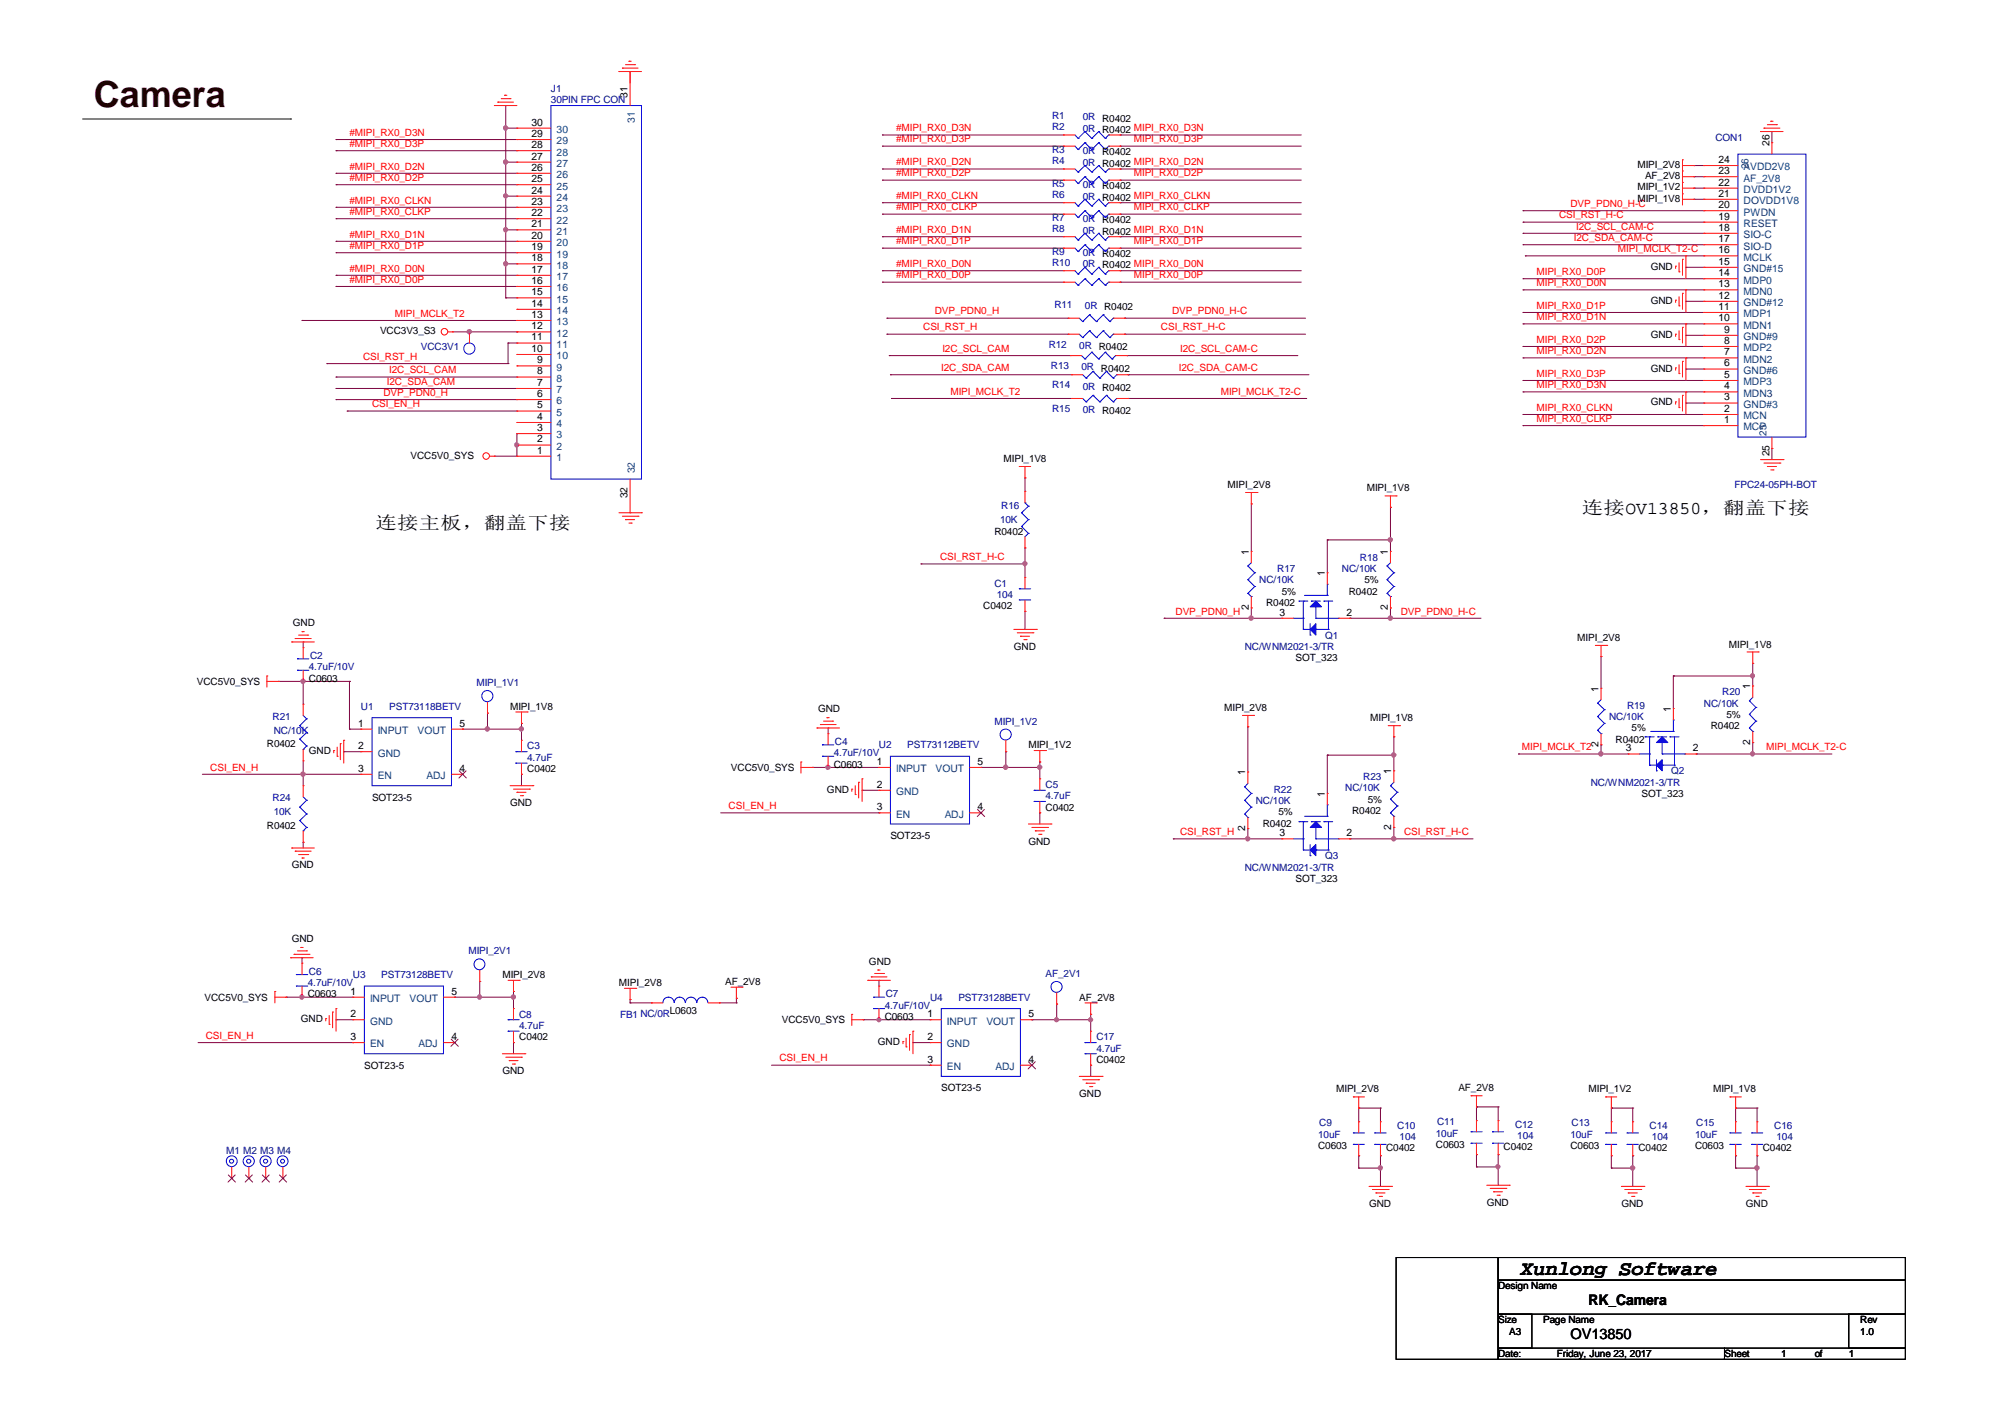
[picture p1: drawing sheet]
<svg xmlns="http://www.w3.org/2000/svg" width="297mm" height="210mm" viewBox="0 0 297 210" stroke-linecap="round" stroke-linejoin="round" font-family="sans-serif">
<defs><g id="words">
<text font-size="5.3" fill="#400000" x="13.9" y="15.8">Camera</text>
<text font-size="3" x="225.3" y="188.9">Xunlong Software</text>
<g font-size="2.7">
<text x="234.4" y="76.1">连接OV13850，翻盖下接</text>
<text x="55.6" y="78.3">连接主板，翻盖下接</text>
</g>
<g font-size="2.2">
<text x="235.3" y="193.4">RK_Camera</text>
<text x="232.7" y="198.3">OV13850</text>
</g>
<g font-size="1.5" fill="#000080">
<text x="81.6" y="13.6">J1</text>
<text x="81.6" y="15.3">30PIN FPC CON</text>
<text x="155.9" y="17.7">R1</text>
<text x="160.4" y="17.8">0R R0402</text>
<text x="155.9" y="19.3">R2</text>
<text x="155.9" y="22.7">R3</text>
<text x="160.4" y="19.5">0R R0402 MIPI_RX0_D3N</text>
<text x="160.4" y="22.8">0R R0402</text>
<text x="254.1" y="20.8">CON1</text>
<text x="155.9" y="27.7">R5</text>
<text x="155.9" y="29.4">R6</text>
<text x="155.9" y="24.4">R4</text>
<text x="160.4" y="27.9">0R R0402</text>
<text x="160.4" y="29.6">0R R0402 MIPI_RX0_CLKN</text>
<text x="160.4" y="24.5">0R R0402 MIPI_RX0_D2N</text>
<text x="155.9" y="32.7">R7</text>
<text x="155.9" y="34.4">R8</text>
<text x="160.4" y="32.9">0R R0402</text>
<text x="160.4" y="34.6">0R R0402 MIPI_RX0_D1N</text>
<text x="155.9" y="37.8">R9</text>
<text x="155.9" y="39.4">R10</text>
<text x="160.4" y="37.9">0R R0402</text>
<text x="160.4" y="39.6">0R R0402 MIPI_RX0_D0N</text>
<text x="156.2" y="45.6">R11</text>
<text x="160.7" y="45.8">0R R0402</text>
<text x="62.4" y="51.8">VCC3V1</text>
<text x="155.4" y="51.5">R12</text>
<text x="159.9" y="51.7">0R R0402</text>
<text x="155.7" y="54.7">R13</text>
<text x="155.9" y="57.5">R14</text>
<text x="160.2" y="54.9">0R R0402</text>
<text x="160.4" y="57.7">0R R0402</text>
<text x="155.9" y="61.1">R15</text>
<text x="160.4" y="61.2">0R R0402</text>
<text x="148.2" y="77.5">10K</text>
<text x="148.3" y="75.3">R16</text>
<text x="257" y="72.3">FPC24-05PH-BOT</text>
<text x="201.5" y="83">R18</text>
<text x="147.3" y="86.9">C1</text>
<text x="147.7" y="88.6">104</text>
<text x="186.6" y="86.4">NC/10K</text>
<text x="189.2" y="84.7">R17</text>
<text x="198.8" y="84.7">NC/10K</text>
<text x="196.3" y="94.6">Q1</text>
<text x="45.8" y="99.3">4.7uF/10V</text>
<text x="45.9" y="97.6">C2</text>
<text x="70.6" y="101.7">MIPI_1V1</text>
<text x="184.4" y="96.3">NC/WNM2021-3/TR</text>
<text x="40.4" y="106.7">R21</text>
<text x="53.5" y="105.2">U1</text>
<text x="57.7" y="105.2">PST73118BETV</text>
<text x="147.3" y="107.3">MIPI_1V2</text>
<text x="238.4" y="106.7">NC/10K</text>
<text x="241" y="105">R19</text>
<text x="252.4" y="104.7">NC/10K</text>
<text x="255.1" y="103">R20</text>
<text x="40.6" y="108.7">NC/10K</text>
<text x="78.1" y="111">C3</text>
<text x="78.1" y="112.7">4.7uF</text>
<text x="123.5" y="112">4.7uF/10V</text>
<text x="123.7" y="110.3">C4</text>
<text x="130.2" y="110.8">U2</text>
<text x="134.4" y="110.8">PST73112BETV</text>
<text x="40.4" y="118.7">R24</text>
<text x="154.9" y="116.7">C5</text>
<text x="154.9" y="118.4">4.7uF</text>
<text x="186.1" y="119.1">NC/10K</text>
<text x="188.7" y="117.4">R22</text>
<text x="199.3" y="117.2">NC/10K</text>
<text x="202" y="115.5">R23</text>
<text x="235.7" y="116.4">NC/WNM2021-3/TR</text>
<text x="247.6" y="114.7">Q2</text>
<text x="40.6" y="120.7">10K</text>
<text x="184.4" y="129">NC/WNM2021-3/TR</text>
<text x="196.3" y="127.3">Q3</text>
<text x="69.4" y="141.4">MIPI_2V1</text>
<text x="45.6" y="146.1">4.7uF/10V</text>
<text x="45.8" y="144.4">C6</text>
<text x="52.3" y="144.9">U3</text>
<text x="56.5" y="144.9">PST73128BETV</text>
<text x="131.1" y="149.4">4.7uF/10V</text>
<text x="131.2" y="147.8">C7</text>
<text x="137.8" y="148.2">U4</text>
<text x="142" y="148.2">PST73128BETV</text>
<text x="154.9" y="144.7">AF_2V1</text>
<text x="76.9" y="150.8">C8</text>
<text x="76.9" y="152.4">4.7uF</text>
<text x="91.9" y="150.8">FB1 NC/0R</text>
<text x="162.4" y="154.1">C17</text>
<text x="162.4" y="155.8">4.7uF</text>
<text x="195.5" y="166.8">C9</text>
<text x="207" y="167.2">C10</text>
<text x="212.9" y="166.7">C11</text>
<text x="224.5" y="167">C12</text>
<text x="232.8" y="166.8">C13</text>
<text x="244.4" y="167.2">C14</text>
<text x="251.3" y="166.8">C15</text>
<text x="262.8" y="167.2">C16</text>
<text x="33.5" y="170.9">M1 M2 M3 M4</text>
<text x="195.3" y="168.5">10uF</text>
<text x="207.3" y="168.9">104</text>
<text x="212.7" y="168.4">10uF</text>
<text x="224.8" y="168.7">104</text>
<text x="232.7" y="168.5">10uF</text>
<text x="244.7" y="168.9">104</text>
<text x="251.1" y="168.5">10uF</text>
<text x="263.2" y="168.9">104</text>
</g>
<g font-size="1.5">
<text x="93" y="14.4" transform="rotate(-90 93 14.4)">31</text>
<text x="78.7" y="23.6">27</text>
<text x="78.7" y="21.9">28</text>
<text x="78.7" y="20.3">29</text>
<text x="78.7" y="18.6">30</text>
<text x="262.1" y="21.6" transform="rotate(-90 262.1 21.6)">26</text>
<text x="78.7" y="27">25</text>
<text x="78.7" y="25.3">26</text>
<text x="78.7" y="28.7">24</text>
<text x="242.6" y="29.9">MIPI_1V8</text>
<text x="242.6" y="24.9">MIPI_2V8</text>
<text x="242.6" y="28.2">MIPI_1V2</text>
<text x="243.7" y="26.5">AF_2V8</text>
<text x="254.6" y="29.1">21</text>
<text x="254.6" y="27.5">22</text>
<text x="254.6" y="25.8">23</text>
<text x="254.6" y="24.1">24</text>
<text x="78.7" y="30.3">23</text>
<text x="78.7" y="32">22</text>
<text x="78.7" y="33.7">21</text>
<text x="78.7" y="35.4">20</text>
<text x="254.6" y="35.9">17</text>
<text x="254.6" y="34.2">18</text>
<text x="254.6" y="32.5">19</text>
<text x="254.6" y="30.8">20</text>
<text x="78.7" y="37.1">19</text>
<text x="78.7" y="38.7">18</text>
<text x="78.7" y="40.4">17</text>
<text x="244.6" y="39.9">GND</text>
<text x="254.6" y="40.9">14</text>
<text x="254.6" y="39.2">15</text>
<text x="254.6" y="37.5">16</text>
<text x="78.7" y="42.1">16</text>
<text x="78.7" y="43.7">15</text>
<text x="78.7" y="45.4">14</text>
<text x="78.7" y="47.1">13</text>
<text x="244.6" y="45">GND</text>
<text x="254.6" y="47.6">10</text>
<text x="254.6" y="45.9">11</text>
<text x="254.6" y="44.3">12</text>
<text x="254.6" y="42.6">13</text>
<text x="56.3" y="49.5">VCC3V3_S3</text>
<text x="78.7" y="48.8">12</text>
<text x="78.7" y="50.4">11</text>
<text x="78.7" y="52.1">10</text>
<text x="79.6" y="53.8">9</text>
<text x="244.6" y="50">GND</text>
<text x="255.4" y="52.6">7</text>
<text x="255.4" y="50.9">8</text>
<text x="255.4" y="49.3">9</text>
<text x="79.6" y="58.8">6</text>
<text x="79.6" y="55.5">8</text>
<text x="79.6" y="57.2">7</text>
<text x="244.6" y="55">GND</text>
<text x="255.4" y="59.3">3</text>
<text x="255.4" y="57.7">4</text>
<text x="255.4" y="56">5</text>
<text x="255.4" y="54.3">6</text>
<text x="79.6" y="60.5">5</text>
<text x="79.6" y="63.9">3</text>
<text x="79.6" y="65.5">2</text>
<text x="79.6" y="62.2">4</text>
<text x="244.6" y="60">GND</text>
<text x="255.4" y="62.7">1</text>
<text x="255.4" y="61">2</text>
<text x="60.8" y="68">VCC5V0_SYS</text>
<text x="79.6" y="67.2">1</text>
<text x="148.7" y="68.4">MIPI_1V8</text>
<text x="262.1" y="67.6" transform="rotate(-90 262.1 67.6)">25</text>
<text x="93" y="73.8" transform="rotate(-90 93 73.8)">32</text>
<text x="181.9" y="72.3">MIPI_2V8</text>
<text x="202.5" y="72.8">MIPI_1V8</text>
<text x="147.3" y="79.2">R0402</text>
<text x="185" y="82.2" transform="rotate(-90 185 82.2)">1</text>
<text x="205.6" y="82.2" transform="rotate(-90 205.6 82.2)">1</text>
<text x="187.6" y="89.7">R0402</text>
<text x="189.9" y="88.1">5%</text>
<text x="196.3" y="85.4" transform="rotate(-90 196.3 85.4)">1</text>
<text x="199.8" y="88.1">R0402</text>
<text x="202.1" y="86.4">5%</text>
<text x="43.4" y="92.8">GND</text>
<text x="145.7" y="90.2">C0402</text>
<text x="185" y="90.4" transform="rotate(-90 185 90.4)">2</text>
<text x="189.6" y="91.2">3</text>
<text x="199.5" y="91.2">2</text>
<text x="205.6" y="90.4" transform="rotate(-90 205.6 90.4)">2</text>
<text x="233.7" y="94.9">MIPI_2V8</text>
<text x="256.1" y="95.9">MIPI_1V8</text>
<text x="29.2" y="101.5">VCC5V0_SYS</text>
<text x="45.8" y="101">C0603</text>
<text x="150.2" y="96.3">GND</text>
<text x="191.9" y="97.9">SOT_323</text>
<text x="53.1" y="107.6">1</text>
<text x="68.1" y="107.6">5</text>
<text x="75.6" y="105.2">MIPI_1V8</text>
<text x="121.2" y="105.5">GND</text>
<text x="181.4" y="105.3">MIPI_2V8</text>
<text x="203" y="106.8">MIPI_1V8</text>
<text x="236.8" y="102.5" transform="rotate(-90 236.8 102.5)">1</text>
<text x="247.5" y="105.5" transform="rotate(-90 247.5 105.5)">1</text>
<text x="255.8" y="106.3">5%</text>
<text x="259.3" y="102.1" transform="rotate(-90 259.3 102.1)">1</text>
<text x="39.5" y="110.7">R0402</text>
<text x="45.8" y="111.7">GND</text>
<text x="53.1" y="111">2</text>
<text x="123.5" y="113.7">C0603</text>
<text x="129.9" y="113.3">1</text>
<text x="144.8" y="113.3">5</text>
<text x="152.4" y="110.8">MIPI_1V2</text>
<text x="236.8" y="110.7" transform="rotate(-90 236.8 110.7)">2</text>
<text x="239.4" y="110">R0402</text>
<text x="240.9" y="111.3">3</text>
<text x="241.7" y="108.3">5%</text>
<text x="250.8" y="111.3">2</text>
<text x="253.4" y="108">R0402</text>
<text x="259.3" y="110.4" transform="rotate(-90 259.3 110.4)">2</text>
<text x="53.1" y="114.3">3</text>
<text x="55.1" y="118.6">SOT23-5</text>
<text x="68.1" y="114.3">4</text>
<text x="75.6" y="119.4">GND</text>
<text x="78.1" y="114.4">C0402</text>
<text x="108.3" y="114.2">VCC5V0_SYS</text>
<text x="122.5" y="117.4">GND</text>
<text x="129.9" y="116.7">2</text>
<text x="184.5" y="114.9" transform="rotate(-90 184.5 114.9)">1</text>
<text x="196.3" y="118" transform="rotate(-90 196.3 118)">1</text>
<text x="202.6" y="118.9">5%</text>
<text x="206.1" y="114.7" transform="rotate(-90 206.1 114.7)">1</text>
<text x="243.2" y="118.1">SOT_323</text>
<text x="39.5" y="122.8">R0402</text>
<text x="129.9" y="120">3</text>
<text x="131.9" y="124.3">SOT23-5</text>
<text x="144.8" y="120">4</text>
<text x="152.4" y="125.1">GND</text>
<text x="154.9" y="120.1">C0402</text>
<text x="184.5" y="123.1" transform="rotate(-90 184.5 123.1)">2</text>
<text x="187.1" y="122.4">R0402</text>
<text x="189.4" y="120.7">5%</text>
<text x="189.6" y="123.9">3</text>
<text x="199.5" y="123.9">2</text>
<text x="200.3" y="120.6">R0402</text>
<text x="206.1" y="123" transform="rotate(-90 206.1 123)">2</text>
<text x="43.2" y="128.6">GND</text>
<text x="191.9" y="130.7">SOT_323</text>
<text x="43.2" y="139.5">GND</text>
<text x="128.7" y="142.9">GND</text>
<text x="30.3" y="148.2">VCC5V0_SYS</text>
<text x="45.6" y="147.8">C0603</text>
<text x="51.9" y="147.3">1</text>
<text x="66.9" y="147.3">5</text>
<text x="74.4" y="144.9">MIPI_2V8</text>
<text x="91.7" y="146.1">MIPI_2V8</text>
<text x="107.4" y="145.9">AF_2V8</text>
<text x="159.9" y="148.2">AF_2V8</text>
<text x="44.6" y="151.4">GND</text>
<text x="51.9" y="150.7">2</text>
<text x="51.9" y="154.1">3</text>
<text x="66.9" y="154.1">4</text>
<text x="76.9" y="154.1">C0402</text>
<text x="99.2" y="150.3">L0603</text>
<text x="115.8" y="151.6">VCC5V0_SYS</text>
<text x="130" y="154.8">GND</text>
<text x="131.1" y="151.1">C0603</text>
<text x="137.4" y="150.7">1</text>
<text x="137.4" y="154.1">2</text>
<text x="152.4" y="150.7">5</text>
<text x="54" y="158.3">SOT23-5</text>
<text x="74.4" y="159.1">GND</text>
<text x="137.4" y="157.4">3</text>
<text x="139.4" y="161.6">SOT23-5</text>
<text x="152.4" y="157.4">4</text>
<text x="162.4" y="157.5">C0402</text>
<text x="198" y="161.8">MIPI_2V8</text>
<text x="216.1" y="161.6">AF_2V8</text>
<text x="235.3" y="161.8">MIPI_1V2</text>
<text x="253.8" y="161.8">MIPI_1V8</text>
<text x="159.9" y="162.5">GND</text>
<text x="195.3" y="170.2">C0603</text>
<text x="205.4" y="170.5">C0402</text>
<text x="212.7" y="170">C0603</text>
<text x="222.8" y="170.4">C0402</text>
<text x="232.7" y="170.2">C0603</text>
<text x="242.7" y="170.5">C0402</text>
<text x="251.1" y="170.2">C0603</text>
<text x="261.2" y="170.5">C0402</text>
<text x="202.8" y="178.7">GND</text>
<text x="220.3" y="178.6">GND</text>
<text x="240.2" y="178.7">GND</text>
<text x="258.7" y="178.7">GND</text>
<text x="222" y="191">Design Name</text>
<text x="222" y="196">Size</text>
<text x="223.6" y="197.7">A3</text>
<text x="228.6" y="196">Page Name</text>
<text x="275.6" y="197.7">1.0</text>
<text x="275.6" y="196">Rev</text>
<text x="222" y="201.1">Date:</text>
<text x="230.6" y="201.1">Friday, June 23, 2017</text>
<text x="255.5" y="201.1">Sheet</text>
<text x="263.9" y="201.1">1</text>
<text x="268.9" y="201.1">of</text>
<text x="273.9" y="201.1">1</text>
</g>
<g font-size="1.5" fill="#f00">
<text x="51.8" y="21.8">#MIPI_RX0_D3P</text>
<text x="51.8" y="20.1">#MIPI_RX0_D3N</text>
<text x="132.8" y="21.1">#MIPI_RX0_D3P</text>
<text x="132.8" y="19.4">#MIPI_RX0_D3N</text>
<text x="168" y="21.1">MIPI_RX0_D3P</text>
<text x="51.8" y="25.1">#MIPI_RX0_D2N</text>
<text x="51.8" y="26.8">#MIPI_RX0_D2P</text>
<text x="132.8" y="24.5">#MIPI_RX0_D2N</text>
<text x="132.8" y="26.1">#MIPI_RX0_D2P</text>
<text x="132.8" y="29.5">#MIPI_RX0_CLKN</text>
<text x="168" y="26.1">MIPI_RX0_D2P</text>
<text x="51.8" y="30.2">#MIPI_RX0_CLKN</text>
<text x="51.8" y="31.8">#MIPI_RX0_CLKP</text>
<text x="51.8" y="35.2">#MIPI_RX0_D1N</text>
<text x="132.8" y="31.2">#MIPI_RX0_CLKP</text>
<text x="132.8" y="34.5">#MIPI_RX0_D1N</text>
<text x="168" y="31.2">MIPI_RX0_CLKP</text>
<text x="231" y="32.4">CSI_RST_H-C</text>
<text x="232.7" y="30.7">DVP_PDN0_H-C</text>
<text x="233.2" y="35.7">I2C_SDA_CAM-C</text>
<text x="233.5" y="34">I2C_SCL_CAM-C</text>
<text x="51.8" y="36.9">#MIPI_RX0_D1P</text>
<text x="51.8" y="41.9">#MIPI_RX0_D0P</text>
<text x="51.8" y="40.2">#MIPI_RX0_D0N</text>
<text x="132.8" y="36.2">#MIPI_RX0_D1P</text>
<text x="132.8" y="41.2">#MIPI_RX0_D0P</text>
<text x="132.8" y="39.6">#MIPI_RX0_D0N</text>
<text x="168" y="36.2">MIPI_RX0_D1P</text>
<text x="168" y="41.2">MIPI_RX0_D0P</text>
<text x="227.6" y="40.7">MIPI_RX0_D0P</text>
<text x="239.7" y="37.4">MIPI_MCLK_T2-C</text>
<text x="58.5" y="46.9">MIPI_MCLK_T2</text>
<text x="138.5" y="46.6">DVP_PDN0_H</text>
<text x="173.7" y="46.6">DVP_PDN0_H-C</text>
<text x="227.6" y="47.4">MIPI_RX0_D1N</text>
<text x="227.6" y="45.7">MIPI_RX0_D1P</text>
<text x="227.6" y="42.4">MIPI_RX0_D0N</text>
<text x="53.8" y="53.3">CSI_RST_H</text>
<text x="136.8" y="49">CSI_RST_H</text>
<text x="139.6" y="52.1">I2C_SCL_CAM</text>
<text x="172" y="49">CSI_RST_H-C</text>
<text x="174.8" y="52.1">I2C_SCL_CAM-C</text>
<text x="227.6" y="52.5">MIPI_RX0_D2N</text>
<text x="227.6" y="50.8">MIPI_RX0_D2P</text>
<text x="56.8" y="58.6">DVP_PDN0_H</text>
<text x="57.3" y="57">I2C_SDA_CAM</text>
<text x="57.7" y="55.3">I2C_SCL_CAM</text>
<text x="139.4" y="55">I2C_SDA_CAM</text>
<text x="140.8" y="58.5">MIPI_MCLK_T2</text>
<text x="174.7" y="55">I2C_SDA_CAM-C</text>
<text x="180.8" y="58.5">MIPI_MCLK_T2-C</text>
<text x="227.6" y="55.8">MIPI_RX0_D3P</text>
<text x="227.6" y="57.5">MIPI_RX0_D3N</text>
<text x="55.1" y="60.3">CSI_EN_H</text>
<text x="227.6" y="60.8">MIPI_RX0_CLKN</text>
<text x="227.6" y="62.5">MIPI_RX0_CLKP</text>
<text x="139.3" y="83">CSI_RST_H-C</text>
<text x="174.2" y="91">DVP_PDN0_H</text>
<text x="207.5" y="91">DVP_PDN0_H-C</text>
<text x="225.5" y="111.1">MIPI_MCLK_T2</text>
<text x="261.7" y="111.1">MIPI_MCLK_T2-C</text>
<text x="31.2" y="114.1">CSI_EN_H</text>
<text x="107.9" y="119.9">CSI_EN_H</text>
<text x="174.8" y="123.7">CSI_RST_H</text>
<text x="208" y="123.7">CSI_RST_H-C</text>
<text x="30.5" y="153.9">CSI_EN_H</text>
<text x="115.5" y="157.2">CSI_EN_H</text>
</g>
<g font-size="1.5" fill="#004080">
<text x="82.5" y="23">28</text>
<text x="82.5" y="21.4">29</text>
<text x="82.5" y="19.7">30</text>
<text x="94.1" y="18.2" transform="rotate(-90 94.1 18.2)">31</text>
<text x="82.5" y="28.1">25</text>
<text x="82.5" y="26.4">26</text>
<text x="82.5" y="24.7">27</text>
<text x="82.5" y="29.8">24</text>
<text x="258.3" y="28.6">DVDD1V2</text>
<text x="258.3" y="26.9">AF_2V8</text>
<text x="258.3" y="25.2">AVDD2V8</text>
<text x="259" y="25" transform="rotate(-90 259 25)">26</text>
<text x="82.5" y="31.4">23</text>
<text x="82.5" y="33.1">22</text>
<text x="82.5" y="34.8">21</text>
<text x="258.3" y="35.3">SIO-C</text>
<text x="258.3" y="33.6">RESET</text>
<text x="258.3" y="31.9">PWDN</text>
<text x="258.3" y="30.2">DOVDD1V8</text>
<text x="82.5" y="36.5">20</text>
<text x="82.5" y="38.2">19</text>
<text x="82.5" y="39.8">18</text>
<text x="82.5" y="41.5">17</text>
<text x="258.3" y="40.3">GND#15</text>
<text x="258.3" y="38.6">MCLK</text>
<text x="258.3" y="37">SIO-D</text>
<text x="82.5" y="43.2">16</text>
<text x="82.5" y="44.8">15</text>
<text x="82.5" y="46.5">14</text>
<text x="258.3" y="47">MDP1</text>
<text x="258.3" y="45.4">GND#12</text>
<text x="258.3" y="43.7">MDN0</text>
<text x="258.3" y="42">MDP0</text>
<text x="82.5" y="49.9">12</text>
<text x="82.5" y="51.5">11</text>
<text x="82.5" y="53.2">10</text>
<text x="82.5" y="48.2">13</text>
<text x="258.3" y="53.7">MDN2</text>
<text x="258.3" y="52">MDP2</text>
<text x="258.3" y="50.4">GND#9</text>
<text x="258.3" y="48.7">MDN1</text>
<text x="82.5" y="59.9">6</text>
<text x="82.5" y="56.6">8</text>
<text x="82.5" y="58.3">7</text>
<text x="82.5" y="54.9">9</text>
<text x="258.3" y="58.8">MDN3</text>
<text x="258.3" y="57.1">MDP3</text>
<text x="258.3" y="55.4">GND#6</text>
<text x="82.5" y="61.6">5</text>
<text x="82.5" y="65">3</text>
<text x="82.5" y="63.3">4</text>
<text x="258.3" y="63.8">MCP</text>
<text x="258.3" y="62.1">MCN</text>
<text x="258.3" y="60.4">GND#3</text>
<text x="261.7" y="64.6" transform="rotate(-90 261.7 64.6)">25</text>
<text x="82.5" y="66.6">2</text>
<text x="82.5" y="68.3">1</text>
<text x="94.1" y="70.1" transform="rotate(-90 94.1 70.1)">32</text>
<text x="56" y="108.7">INPUT</text>
<text x="56" y="112.1">GND</text>
<text x="61.8" y="108.7">VOUT</text>
<text x="56" y="115.4">EN</text>
<text x="63.2" y="115.4">ADJ</text>
<text x="132.8" y="114.4">INPUT</text>
<text x="132.8" y="117.8">GND</text>
<text x="138.6" y="114.4">VOUT</text>
<text x="132.8" y="121.1">EN</text>
<text x="140" y="121.1">ADJ</text>
<text x="54.8" y="148.4">INPUT</text>
<text x="60.7" y="148.4">VOUT</text>
<text x="54.8" y="151.8">GND</text>
<text x="54.8" y="155.2">EN</text>
<text x="62" y="155.2">ADJ</text>
<text x="140.3" y="151.8">INPUT</text>
<text x="140.3" y="155.2">GND</text>
<text x="146.1" y="151.8">VOUT</text>
<text x="140.3" y="158.5">EN</text>
<text x="147.5" y="158.5">ADJ</text>
</g>
</g></defs>
<path d="M12.2 17.6h30.9M43.1 17.6h.1M206.8 186.3h15.2v15.1h-15.2zM222 186.3h60.3v3.3h-60.3zM222 189.6h60.3v5.1h-60.3zM222 194.7h4.9v5h-4.9zM222 199.7h33.5v1.7h-33.5zM255.5 199.7h26.8v1.7h-26.8zM273.9 194.7h8.4v5h-8.4z" fill="none" stroke="#000" stroke-width=".15"/>
<g fill="none" stroke="#800040" stroke-width=".15">
<path d="M74.9 19h.1M74.9 15.6h.1M74.9 15.6v28.5M74.9 19h1.7M93.3 10.6h.1M93.3 10.6v1.7M130.7 20h.1M130.7 20h26.9M165.9 20h.1M165.9 20h26.9M262.5 19.5h.1M262.5 19.5v1.6"/>
<path d="M49.8 22.3h.1M49.8 20.7h.1M49.8 25.7h.1M49.8 27.4h.1M49.8 30.7h.1M49.8 32.4h.1M49.8 35.7h.1M49.8 37.4h.1M49.8 22.3h26.8M49.8 20.7h26.8M49.8 25.7h26.8M49.8 27.4h26.8"/>
<path d="M49.8 30.7h26.8M49.8 32.4h26.8M49.8 35.7h26.8M49.8 37.4h26.8M74.9 39.1h.1M74.9 34.1h.1M74.9 29.1h.1M74.9 24h.1M74.9 39.1h1.7M74.9 34.1h1.7M74.9 29.1h1.7M74.9 24h1.7"/>
<path d="M130.7 21.6h.1M130.7 25h.1M130.7 26.7h.1M130.7 30h.1M130.7 31.7h.1M130.7 35.1h.1M130.7 36.8h.1M130.7 21.6h26.9M130.7 25h26.9M130.7 26.7h26.9M130.7 30h26.9M130.7 31.7h26.9"/>
<path d="M130.7 35.1h26.9M130.7 36.8h26.9M165.9 21.6h.1M165.9 25h.1M165.9 26.7h.1M165.9 30h.1M165.9 31.7h.1M165.9 35.1h.1M165.9 36.8h.1M165.9 21.6h26.9M165.9 25h26.9M165.9 26.7h26.9"/>
<path d="M165.9 30h26.9M165.9 31.7h26.9M165.9 35.1h26.9M165.9 36.8h26.9M225.6 32.9h.1M225.6 36.3h.1M225.6 34.6h.1M225.6 31.2h.1M225.6 32.9h26.8M225.6 36.3h26.8M225.6 34.6h26.8M225.6 31.2h26.8"/>
<path d="M226 37.9h.1M226 37.9h26.4M249.8 39.6h.1M249.8 39.6h2.6M251 24.5h.1M251 26.2h.1M251 27.9h.1M251 29.5h.1M251 24.5h1.4M251 26.2h1.4M251 27.9h1.4M251 29.5h1.4"/>
<path d="M44.7 47.5h.1M44.7 47.5h31.9M48.4 53.9h.1M48.4 53.9h26.9M49.8 57.5h.1M49.8 55.9h.1M49.8 42.4h.1M49.8 40.8h.1M49.8 59.2h.1M49.8 57.5h26.8M49.8 55.9h26.8M49.8 42.4h26.8"/>
<path d="M49.8 40.8h26.8M49.8 59.2h26.8M67.1 49.2h9.5M69.6 49.2h.1M74.9 44.1h.1M74.9 44.1h1.7M75.3 50.8h.1M75.3 53.9h.1M75.3 50.8h1.3M75.3 50.8v3.1M76.6 49.2h.1M130.7 41.8h.1"/>
<path d="M130.7 40.1h.1M130.7 41.8h26.9M130.7 40.1h26.9M131.4 49.5h.1M131.4 47.1h.1M131.4 49.5h26.8M131.4 47.1h26.8M131.7 52.7h.1M131.7 52.7h26.9M131.9 55.5h.1M131.9 55.5h26.8M132.1 59h.1"/>
<path d="M132.1 59h26.6M165.9 41.8h.1M165.9 40.1h.1M165.9 41.8h26.9M165.9 40.1h26.9M166.6 49.5h.1M166.6 47.1h.1M166.6 49.5h26.8M166.6 47.1h26.8M167 52.7h.1M167 52.7h25.3M167.1 59h.1"/>
<path d="M167.1 55.5h.1M167.1 59h26.5M167.1 55.5h26.8M225.6 56.4h.1M225.6 58.1h.1M225.6 53h.1M225.6 51.3h.1M225.6 48h.1M225.6 46.3h.1M225.6 41.3h.1M225.6 42.9h.1M225.6 56.4h26.8"/>
<path d="M225.6 58.1h26.8M225.6 53h26.8M225.6 51.3h26.8M225.6 48h26.8M225.6 46.3h26.8M225.6 41.3h26.8M225.6 42.9h26.8M249.8 59.7h.1M249.8 54.7h.1M249.8 49.7h.1M249.8 44.6h.1M249.8 59.7h2.6"/>
<path d="M249.8 54.7h2.6M249.8 49.7h2.6M249.8 44.6h2.6M51.4 60.9h.1M51.4 60.9h25.2M73.2 67.6h.1M76.6 64.2h.1M76.6 65.9h.1M76.6 64.2v3.4h-3.4M151.8 70.8h.1M151.8 70.8v2M185.4 74.6h.1"/>
<path d="M185.4 74.6v7.1M196.6 80h.1M196.6 80h9.4M196.6 80v4.9M206 75.2h.1M206 80h.1M206 75.2v6.5M225.6 61.4h.1M225.6 63h.1M225.6 61.4h26.8M225.6 63h26.8M262.5 66.4h.1"/>
<path d="M262.5 66.4v1.7M44.9 95.1h.1M44.9 95.1v.8M136.4 83.5h.1M136.4 83.5h15.4M151.8 81.2h.1M151.8 83.5h.1M151.8 90.6h.1M151.8 81.2v4.3M151.8 90.6v2.6M172.5 91.6h.1M172.5 91.6h17.4"/>
<path d="M185.4 90.1h.1M185.4 91.6h.1M185.4 90.1v1.5M200 91.6h.1M200 91.6h19.4M206 91.6h.1M206 90.1h.1M206 90.1v1.5M237.2 97.3h.1M237.2 97.3v4.7M259.7 98.3h.1M259.7 98.3v3.3"/>
<path d="M30 114.7h23.5M41.2 100.9h.1M41.2 100.9h10.6M44.9 114.7h.1M44.9 100.9h.1M44.9 100.9v3.4M44.9 112.7v3.7M50.9 111.4h.1M50.9 111.4h2.6M51.8 100.9h.1M51.8 108h.1M51.8 108h1.7"/>
<path d="M51.8 100.9v7.1M68.5 108h.1M68.5 108h8.8M72.2 108h.1M72.2 105.6h.1M72.2 105.6v2.4M77.3 114.7h.1M77.3 108h.1M77.3 107.2h.1M77.3 107.2v2.5M77.3 114.7v1.7M120.4 113.7h.1"/>
<path d="M120.4 113.7h9.8M122.7 113.7h.1M122.7 107.8h.1M122.7 107.8v.9M127.7 117.1h.1M127.7 117.1h2.5M145.3 113.7h.1M145.3 113.7h8.8M149 113.7h.1M149 111.4h.1M149 111.4v2.3M154.1 113.7h.1"/>
<path d="M154.1 112.9h.1M154.1 112.9v2.5M184.9 107.7h.1M184.9 107.7v6.7M196.6 111.9h.1M196.6 111.9v5.6M196.6 111.9h9.9M206.5 109.1h.1M206.5 111.9h.1M206.5 109.1v5.1M225 111.7h.1M225 111.7h16.2"/>
<path d="M237.2 110.3h.1M237.2 111.7h.1M237.2 110.3v1.4M247.9 100.1h.1M247.9 100.1v4.9M247.9 100.1h11.8M251.3 111.7h.1M251.3 111.7h20.1M259.7 111.7h.1M259.7 110h.1M259.7 100.1h.1M259.7 110v1.7"/>
<path d="M44.9 124.8h.1M44.9 124.8v.8M106.8 120.4h23.4M130.2 120.4h.1M154.1 120.4h.1M154.1 120.4v1.7M173.8 124.3h.1M173.8 124.3h16.1M184.9 122.7h.1M184.9 124.3h.1M184.9 122.7v1.6M200 124.3h.1"/>
<path d="M200 124.3h18.2M206.5 124.3h.1M206.5 122.6h.1M206.5 122.6v1.7M29.3 154.4h23M42.4 147.7h.1M42.4 147.7h9.9M44.7 147.7h.1M44.7 141.9h.1M44.7 141.9v.8M49.8 151.1h.1M49.8 151.1h2.5"/>
<path d="M52.3 154.4h.1M67.4 147.7h.1M67.4 147.7h8.7M71.1 147.7h.1M71.1 145.4h.1M71.1 145.4v2.3M76.1 154.4h.1M76.1 147.7h.1M76.1 146.9h.1M76.1 146.9v2.5M76.1 154.4v1.7M93.3 148.1h.1"/>
<path d="M93.3 148.6h.1M93.3 148.1v.5M93.3 148.6h3.2M106.6 148.6h2.5M109.1 148.6h.1M109.1 147.9h.1M109.1 147.9v.7M114.3 157.8h23.5M127.9 151.1h.1M127.9 151.1h9.9M130.2 151.1h.1M130.2 145.2h.1"/>
<path d="M130.2 145.2v.9M135.3 154.4h.1M135.3 154.4h2.5M137.8 157.8h.1M152.9 151.1h.1M152.9 151.1h8.7M156.5 151.1h.1M156.5 148.7h.1M156.5 148.7v2.4M161.6 157.8h.1M161.6 151.1h.1M161.6 150.3h.1"/>
<path d="M161.6 150.3v2.5M161.6 157.8v1.6M201.3 164.1h.1M201.3 171.2h.1M201.3 173h.1M201.3 164.1h3.2M201.3 164.1v2.1M201.3 171.2v1.8M201.3 173h3.2M204.5 164.1h.1M204.5 171.2h.1M204.5 173h.1"/>
<path d="M204.5 164.1v2.1M204.5 171.2v4.5M218.7 164h.1M218.7 171h.1M218.7 172.9h.1M218.7 164h3.3M218.7 164v2M218.7 171v1.9M218.7 172.9h3.3M222 164h.1M222 171h.1M222 172.9h.1"/>
<path d="M222 164v2M222 171v4.6M238.7 164.1h.1M238.7 171.2h.1M238.7 173h.1M238.7 164.1h3.2M238.7 173h3.2M238.7 164.1v2.1M238.7 171.2v1.8M241.9 164.1h.1M241.9 171.2h.1M241.9 173h.1"/>
<path d="M241.9 164.1v2.1M241.9 171.2v4.5M257.1 164.1h.1M257.1 171.2h.1M257.1 173h.1M257.1 164.1h3.2M257.1 173h3.2M257.1 164.1v2.1M257.1 171.2v1.8M260.3 164.1h.1M260.3 171.2h.1M260.3 173h.1"/>
<path d="M260.3 164.1v2.1M260.3 171.2v4.5"/>
</g>
<g fill="#f0f" stroke="#f0f" stroke-width=".15">
<circle cx="44.9" cy="114.7" r=".32"/>
<circle cx="77.2" cy="108" r=".32"/>
<circle cx="72.2" cy="108" r=".32"/>
<circle cx="151.8" cy="83.5" r=".31"/>
<circle cx="76.6" cy="65.9" r=".32"/>
<circle cx="74.9" cy="39.1" r=".32"/>
<circle cx="74.9" cy="34" r=".32"/>
<circle cx="74.9" cy="29" r=".31"/>
<circle cx="74.9" cy="24" r=".32"/>
<circle cx="74.9" cy="19" r=".32"/>
<circle cx="259.6" cy="111.7" r=".31"/>
<circle cx="76" cy="147.7" r=".32"/>
<circle cx="71" cy="147.7" r=".31"/>
<circle cx="44.7" cy="147.7" r=".32"/>
<circle cx="154" cy="113.7" r=".32"/>
<circle cx="149" cy="113.7" r=".32"/>
<circle cx="122.7" cy="113.7" r=".32"/>
<circle cx="161.6" cy="151.1" r=".31"/>
<circle cx="156.5" cy="151.1" r=".31"/>
<circle cx="130.2" cy="151.1" r=".3"/>
<circle cx="204.5" cy="173" r=".32"/>
<circle cx="221.9" cy="172.8" r=".31"/>
<circle cx="241.9" cy="173" r=".32"/>
<circle cx="260.3" cy="173" r=".32"/>
<circle cx="44.9" cy="100.9" r=".32"/>
<circle cx="206" cy="91.6" r=".32"/>
<circle cx="206" cy="80" r=".32"/>
<circle cx="206.5" cy="124.2" r=".32"/>
<circle cx="69.5" cy="49.1" r=".32"/>
<circle cx="185.4" cy="91.6" r=".32"/>
<circle cx="206.5" cy="111.8" r=".32"/>
<circle cx="184.8" cy="124.2" r=".32"/>
<circle cx="259.6" cy="100.1" r=".31"/>
<circle cx="237.2" cy="111.7" r=".32"/>
</g>
<g fill="none" stroke="#f00" stroke-width=".15">
<path d="M73.2 15.6h.1M73.2 15.6h3.4M73.7 15.1h.1M73.7 15.1h2.4M74.3 14.6h1.3M74.8 14.1h.1M74.8 14.1h.3M75.6 14.6h.1M76.6 19h.1M76.6 19h5M91.7 10.6h.1M91.7 10.6h3.3"/>
<path d="M92.2 10.1h.1M92.2 10.1h2.3M92.7 9.6h1.3M93.2 9.1h.1M93.2 9.1h.3M93.3 10.6h.1M93.3 10.6v5M94 9.6h.1M157.6 20h.1M157.6 20h1.7M164.3 20h1.6M165.9 20h.1"/>
<path d="M260.8 19.5h.1M260.8 19.5h3.4M261.3 19h.1M261.3 19h2.4M261.8 18.5h1.4M262.3 18h.1M262.3 18h.4M263.2 18.5h.1M76.6 27.4h.1M76.6 25.7h.1M76.6 24h.1M76.6 22.3h.1"/>
<path d="M76.6 20.7h.1M76.6 29.1h.1M76.6 30.7h.1M76.6 32.4h.1M76.6 34.1h.1M76.6 35.7h.1M76.6 37.4h.1M76.6 39.1h.1M76.6 27.4h5M76.6 25.7h5M76.6 24h5M76.6 22.3h5"/>
<path d="M76.6 20.7h5M76.6 29.1h5M76.6 30.7h5M76.6 32.4h5M76.6 34.1h5M76.6 35.7h5M76.6 37.4h5M76.6 39.1h5M157.6 21.6h.1M157.6 35.1h.1M157.6 36.8h.1M157.6 30h.1"/>
<path d="M157.6 31.7h.1M157.6 25h.1M157.6 26.7h.1M157.6 21.6h1.7M157.6 35.1h1.7M157.6 36.8h1.7M157.6 30h1.7M157.6 31.7h1.7M157.6 25h1.7M157.6 26.7h1.7M164.3 21.6h1.6M164.3 35.1h1.6"/>
<path d="M164.3 36.8h1.6M164.3 30h1.6M164.3 31.7h1.6M164.3 25h1.6M164.3 26.7h1.6M165.9 21.6h.1M165.9 35.1h.1M165.9 36.8h.1M165.9 30h.1M165.9 31.7h.1M165.9 25h.1M165.9 26.7h.1"/>
<path d="M248.2 39.4h.1M248.2 39.4v.4M248.8 38.9v1.4M249.3 38.4h.1M249.3 28.7h.1M249.3 23.7h.1M249.3 27h.1M249.3 25.3h.1M249.3 23.7v6.7M249.3 38.4v2.4M249.3 29.5h1.7M249.3 24.5h1.7"/>
<path d="M249.3 27.9h1.7M249.3 26.2h1.7M249.8 37.9h.1M249.8 37.9v3.4M251 29.5h.1M251 24.5h.1M251 27.9h.1M251 26.2h.1M252.4 39.6h.1M252.4 37.9h.1M252.4 36.3h.1M252.4 34.6h.1"/>
<path d="M252.4 32.9h.1M252.4 31.2h.1M252.4 29.5h.1M252.4 27.9h.1M252.4 26.2h.1M252.4 24.5h.1M252.4 29.5h5.1M252.4 24.5h5.1M252.4 27.9h5.1M252.4 26.2h5.1M252.4 39.6h5.1M252.4 37.9h5.1"/>
<path d="M252.4 36.3h5.1M252.4 34.6h5.1M252.4 32.9h5.1M252.4 31.2h5.1M262.5 21.1h.1M262.5 21.1v1.7M66.4 49.2h.7M67.1 49.2h.1M69.6 49.2h.1M69.6 49.2v1.6M76.6 49.2h.1M76.6 40.8h.1"/>
<path d="M76.6 42.4h.1M76.6 44.1h.1M76.6 45.8h.1M76.6 59.2h.1M76.6 55.9h.1M76.6 57.5h.1M76.6 50.8h.1M76.6 52.5h.1M76.6 54.2h.1M76.6 47.5h.1M76.6 49.2h5M76.6 40.8h5"/>
<path d="M76.6 42.4h5M76.6 44.1h5M76.6 45.8h5M76.6 59.2h5M76.6 55.9h5M76.6 57.5h5M76.6 50.8h5M76.6 52.5h5M76.6 54.2h5M76.6 47.5h5M157.6 40.1h.1M157.6 41.8h.1"/>
<path d="M157.6 40.1h1.7M157.6 41.8h1.7M158.2 49.5h.1M158.2 47.1h.1M158.2 49.5h1.7M158.2 47.1h1.7M158.6 52.7h.1M158.6 52.7h1.6M158.7 59h.1M158.7 55.5h.1M158.7 59h1.7M158.7 55.5h1.7"/>
<path d="M164.3 40.1h1.6M164.3 41.8h1.6M164.9 49.5h1.7M164.9 47.1h1.7M165.3 52.7h1.7M165.4 59h1.7M165.4 55.5h1.7M165.9 40.1h.1M165.9 41.8h.1M166.6 49.5h.1M166.6 47.1h.1M167 52.7h.1"/>
<path d="M167.1 59h.1M167.1 55.5h.1M248.2 59.5h.1M248.2 54.5h.1M248.2 49.5h.1M248.2 44.5h.1M248.2 44.5v.3M248.2 49.5v.3M248.2 54.5v.3M248.2 59.5v.4M248.8 55.3h.1M248.8 50.3h.1"/>
<path d="M248.8 45.3h.1M248.8 40.3h.1M248.8 44v1.3M248.8 49v1.3M248.8 54v1.3M248.8 59v1.4M249.3 58.6h.1M249.3 53.5h.1M249.3 48.5h.1M249.3 43.4h.1M249.3 43.4v2.4M249.3 48.5v2.3"/>
<path d="M249.3 53.5v2.4M249.3 58.6v2.3M249.8 58.1h.1M249.8 53h.1M249.8 48h.1M249.8 42.9h.1M249.8 42.9v3.4M249.8 48v3.3M249.8 53v3.4M249.8 58.1v3.3M252.4 59.7h.1M252.4 58.1h.1"/>
<path d="M252.4 56.4h.1M252.4 54.7h.1M252.4 53h.1M252.4 51.3h.1M252.4 49.7h.1M252.4 48h.1M252.4 46.3h.1M252.4 44.6h.1M252.4 42.9h.1M252.4 41.3h.1M252.4 59.7h5.1M252.4 58.1h5.1"/>
<path d="M252.4 56.4h5.1M252.4 54.7h5.1M252.4 53h5.1M252.4 51.3h5.1M252.4 49.7h5.1M252.4 48h5.1M252.4 46.3h5.1M252.4 44.6h5.1M252.4 42.9h5.1M252.4 41.3h5.1M72.6 67.6h.6M73.2 67.6h.1"/>
<path d="M76.6 60.9h.1M76.6 64.2h.1M76.6 65.9h.1M76.6 67.6h.1M76.6 62.6h.1M76.6 67.6h5M76.6 60.9h5M76.6 64.2h5M76.6 65.9h5M76.6 62.6h5M91.7 76h3.3M92.2 76.5h2.3"/>
<path d="M92.7 77h.1M92.7 77h1.3M93.2 77.5h.3M93.3 76h.1M93.3 71v5M93.5 77.5h.1M94.5 76.5h.1M95 76h.1M151 69.1h.1M151 69.1h1.7M151.8 70.8h.1M151.8 72.8h.1"/>
<path d="M151.8 69.1v1.7M151.8 72.8v1.7M151.8 79.5v1.7M184.5 73h1.7M185.4 74.6h.1M185.4 73v1.6M186.2 73h.1M205.2 73.5h1.6M206 75.2h.1M206 73.5v1.7M206.8 73.5h.1M248.8 60.4h.1"/>
<path d="M252.4 63h.1M252.4 61.4h.1M252.4 63h5.1M252.4 61.4h5.1M260.8 68.1h3.4M261.3 68.6h2.4M261.8 69.1h.1M261.8 69.1h1.4M262.3 69.6h.4M262.5 66.4h.1M262.5 64.7v1.7M262.7 69.6h.1"/>
<path d="M263.7 68.6h.1M264.2 68.1h.1M43.2 95.1h.1M43.2 95.1h3.4M43.7 94.6h.1M43.7 94.6h2.4M44.2 94.1h1.4M44.7 93.6h.1M44.7 93.6h.4M44.9 95.9h.1M44.9 95.9v1.7M44.9 99.3v1.6"/>
<path d="M45.6 94.1h.1M150.2 93.2h3.3M150.7 93.7h2.3M151.2 94.2h.1M151.2 94.2h1.3M151.7 94.8h.3M151.8 81.2h.1M151.8 90.6h.1M151.8 85.5h.1M151.8 85.5v1.7M151.8 88.9v1.7M152 94.8h.1"/>
<path d="M153 93.7h.1M153.5 93.2h.1M185.4 81.7h.1M185.4 90.1h.1M185.4 81.7v1.7M185.4 88.4v1.7M189.9 91.6h.1M189.9 91.6h1.7M196.6 84.9h.1M196.6 84.9v1.6M198.3 91.6h1.7M200 91.6h.1"/>
<path d="M206 81.7h.1M206 90.1h.1M206 81.7v1.7M206 88.4v1.7M236.3 95.6h1.7M237.2 97.3h.1M237.2 95.6v1.7M238 95.6h.1M258.8 96.6h1.7M259.7 98.3h.1M259.7 96.6v1.7M260.5 96.6h.1"/>
<path d="M39.5 100.1h.1M39.5 100.9h1.7M39.5 100.1v1.7M41.2 100.9h.1M44.9 104.3h.1M44.9 112.7h.1M44.9 100.9h.1M44.9 116.4h.1M44.9 104.3v1.7M44.9 111v1.7M44.9 116.4v1.6M49.4 111.2h.1"/>
<path d="M49.4 111.2v.3M50 112h.1M50 110.7v1.3M50.4 110.2h.1M50.4 110.2v2.3M50.9 109.7h.1M50.9 109.7v3.3M53.5 108h.1M53.5 111.4h.1M53.5 114.7h.1M53.5 108h1.6M53.5 111.4h1.6"/>
<path d="M53.5 114.7h1.6M66.9 108h1.6M66.9 114.7h1.6M68.5 114.7h.1M68.5 108h.1M72.2 105.6h.1M72.2 104v1.6M75.6 116.4h3.4M76.1 116.9h2.3M76.4 105.5h1.7M76.6 117.4h.1M76.6 117.4h1.3"/>
<path d="M77.1 117.9h.3M77.3 107.2h.1M77.3 109.7h.1M77.3 114.7h.1M77.3 105.5v1.7M77.3 109.7v1.7M77.3 113v1.7M77.4 117.9h.1M78.1 105.5h.1M78.4 116.9h.1M79 116.4h.1M118.7 112.9h.1"/>
<path d="M118.7 113.7h1.7M118.7 112.9v1.6M120.4 113.7h.1M121 107.8h.1M121 107.8h3.4M121.5 107.3h.1M121.5 107.3h2.4M122 106.8h1.4M122.5 106.3h.1M122.5 106.3h.4M122.7 108.7h.1M122.7 113.7h.1"/>
<path d="M122.7 108.7v1.6M122.7 112v1.7M123.4 106.8h.1M126.2 116.9h.1M126.2 116.9v.3M126.7 117.7h.1M126.7 116.4v1.3M127.2 115.9h.1M127.2 115.9v2.3M127.7 115.4h.1M127.7 115.4v3.3M130.2 113.7h.1"/>
<path d="M130.2 117.1h.1M130.2 113.7h1.7M130.2 117.1h1.7M143.6 113.7h1.7M145.3 113.7h.1M149 111.4h.1M149 109.7v1.7M153.2 111.2h1.7M154.1 112.9h.1M154.1 115.4h.1M154.1 111.2v1.7M154.1 115.4v1.7"/>
<path d="M154.1 118.7v1.7M154.9 111.2h.1M184.1 106h1.6M184.9 107.7h.1M184.9 114.4h.1M184.9 106v1.7M184.9 114.4v1.6M185.7 106h.1M196.6 117.5h.1M196.6 117.5v1.7M205.7 107.5h1.6M206.5 109.1h.1"/>
<path d="M206.5 114.2h.1M206.5 107.5v1.6M206.5 114.2v1.7M207.3 107.5h.1M237.2 102h.1M237.2 110.3h.1M237.2 102v1.6M237.2 108.7v1.6M241.2 111.7h.1M241.2 111.7h1.7M247.9 105h.1M247.9 105v1.7"/>
<path d="M249.6 111.7h1.7M251.3 111.7h.1M259.7 101.6h.1M259.7 110h.1M259.7 101.6v1.7M259.7 108.3v1.7M43.2 125.6h.1M43.2 125.6h3.4M43.7 126.1h.1M43.7 126.1h2.4M44.2 126.6h1.4M44.7 127.1h.1"/>
<path d="M44.7 127.1h.4M44.9 124.8h.1M44.9 123.1v1.7M45.6 126.6h.1M130.2 120.4h.1M130.2 120.4h1.7M143.6 120.4h1.7M145.3 120.4h.1M152.4 122.1h3.3M152.9 122.6h2.3M153.4 123.1h.1M153.4 123.1h1.3"/>
<path d="M153.9 123.6h.3M154.1 120.4h.1M154.2 123.6h.1M155.2 122.6h.1M155.7 122.1h.1M184.9 122.7h.1M184.9 121.1v1.6M189.9 124.3h.1M189.9 124.3h1.7M198.3 124.3h1.7M200 124.3h.1M206.5 122.6h.1"/>
<path d="M206.5 120.9v1.7M40.7 146.9h.1M40.7 147.7h1.7M40.7 146.9v1.7M42.4 147.7h.1M43.1 141.9h.1M43.1 141.9h3.3M43.6 141.4h.1M43.6 141.4h2.3M44.1 140.9h1.3M44.6 140.3h.1M44.6 140.3h.3"/>
<path d="M44.7 142.7h.1M44.7 147.7h.1M44.7 142.7v1.7M44.7 146.1v1.6M45.4 140.9h.1M48.3 150.9h.1M48.3 150.9v.3M48.8 151.7h.1M48.8 150.4v1.3M49.3 149.9h.1M49.3 149.9v2.3M49.8 149.4h.1"/>
<path d="M49.8 149.4v3.4M52.3 147.7h.1M52.3 151.1h.1M52.3 154.4h.1M52.3 147.7h1.7M52.3 151.1h1.7M52.3 154.4h1.7M65.7 147.7h1.7M65.7 154.4h1.7M67.4 154.4h.1M67.4 147.7h.1M71.1 145.4h.1"/>
<path d="M71.1 143.7v1.7M74.4 156.1h3.4M74.9 156.6h2.4M75.3 145.2h1.6M75.4 157.1h.1M75.4 157.1h1.4M75.9 157.6h.3M76.1 146.9h.1M76.1 149.4h.1M76.1 154.4h.1M76.1 145.2v1.7M76.1 149.4v1.7"/>
<path d="M76.1 152.8v1.6M76.2 157.6h.1M76.9 145.2h.1M77.3 156.6h.1M77.8 156.1h.1M92.5 146.4h1.7M93.3 148.1h.1M93.3 146.4v1.7M94.2 146.4h.1M96.5 148.6h.1M96.5 148.6h1.7M104.9 148.6h1.7"/>
<path d="M106.6 148.6h.1M108.3 146.2h1.6M109.1 147.9h.1M109.1 146.2v1.7M109.9 146.2h.1M126.2 150.3h.1M126.2 150.3v1.6M126.2 151.1h1.7M127.9 151.1h.1M128.6 145.2h.1M128.6 145.2h3.3M129.1 144.7h.1"/>
<path d="M129.1 144.7h2.3M129.6 144.2h1.3M130 143.7h.1M130 143.7h.4M130.2 146.1h.1M130.2 151.1h.1M130.2 146.1v1.6M130.2 149.4v1.7M130.9 144.2h.1M133.8 154.3h.1M133.8 154.3v.3M134.2 155.1h.1"/>
<path d="M134.2 153.8v1.3M134.7 153.3h.1M134.7 153.3v2.3M135.3 152.8h.1M135.3 152.8v3.3M137.8 151.1h.1M137.8 154.4h.1M137.8 157.8h.1M137.8 151.1h1.6M137.8 154.4h1.6M137.8 157.8h1.6M151.2 151.1h1.7"/>
<path d="M151.2 157.8h1.7M152.9 157.8h.1M152.9 151.1h.1M156.5 148.7h.1M156.5 147v1.7M159.9 159.4h3.4M160.4 159.9h2.4M160.7 148.6h1.7M161.6 150.3h.1M161.6 152.8h.1M161.6 157.8h.1M161.6 148.6v1.7"/>
<path d="M161.6 152.8v1.6M161.6 156.1v1.7M162.4 148.6h.1M162.8 159.9h.1M163.3 159.4h.1M34.3 174.6h.1M34.3 172.9v1.7M36.9 174.6h.1M36.9 172.9v1.7M39.4 174.6h.1M39.4 172.9v1.7M41.9 174.6h.1"/>
<path d="M41.9 172.9v1.7M160.9 160.5h.1M160.9 160.5h1.4M161.4 161h.4M161.8 161h.1M200.5 162.5h.1M200.5 162.5h1.6M201.3 164.1h.1M201.3 166.2h.1M201.3 171.2h.1M201.3 162.5v1.6M201.3 166.2v1.6"/>
<path d="M201.3 169.5v1.7M202.8 175.7h3.4M203.3 176.2h2.4M203.8 176.7h.1M203.8 176.7h1.4M204.3 177.2h.4M204.5 171.2h.1M204.5 166.2h.1M204.5 166.2v1.6M204.5 169.5v1.7M204.7 177.2h.1M205.7 176.2h.1"/>
<path d="M206.2 175.7h.1M217.9 162.3h.1M217.9 162.3h1.7M218.7 164h.1M218.7 166h.1M218.7 171h.1M218.7 162.3v1.7M218.7 166v1.7M218.7 169.3v1.7M220.3 175.6h3.3M220.8 176h2.3M221.3 176.5h.1"/>
<path d="M221.3 176.5h1.3M221.8 177.1h.3M222 171h.1M222 166h.1M222 166v1.7M222 169.3v1.7M222.1 177.1h.1M223.1 176h.1M223.6 175.6h.1M237.9 162.5h.1M237.9 162.5h1.6M238.7 164.1h.1"/>
<path d="M238.7 166.2h.1M238.7 171.2h.1M238.7 162.5v1.6M238.7 166.2v1.6M238.7 169.5v1.7M240.2 175.7h3.3M240.7 176.2h2.4M241.2 176.7h.1M241.2 176.7h1.4M241.7 177.2h.4M241.9 171.2h.1M241.9 166.2h.1"/>
<path d="M241.9 166.2v1.6M241.9 169.5v1.7M242.1 177.2h.1M243.1 176.2h.1M243.5 175.7h.1M256.3 162.5h.1M256.3 162.5h1.7M257.1 164.1h.1M257.1 166.2h.1M257.1 171.2h.1M257.1 162.5v1.6M257.1 166.2v1.6"/>
<path d="M257.1 169.5v1.7M258.7 175.7h3.3M259.2 176.2h2.3M259.7 176.7h.1M259.7 176.7h1.3M260.1 177.2h.4M260.3 171.2h.1M260.3 166.2h.1M260.3 166.2v1.6M260.3 169.5v1.7M260.5 177.2h.1M261.5 176.2h.1"/>
<path d="M262 175.7h.1"/>
<circle cx="65.8" cy="49.1" r=".49"/>
<circle cx="72" cy="67.6" r=".49"/>
</g>
<g fill="#00f" stroke="#00f" stroke-width=".15">
<path d="M194.9 121.7l.9 .9h-1.7z" fill-rule="evenodd"/>
<path d="M194.1 125.9l.8-.8v1.7z" fill-rule="evenodd"/>
<path d="M194.9 89l.9 .9h-1.7z" fill-rule="evenodd"/>
<path d="M194.9 92.4v1.7l-.8-.9z" fill-rule="evenodd"/>
<path d="M246.3 109.1l.8 .9h-1.7z" fill-rule="evenodd"/>
<path d="M245.4 113.3l.9-.8v1.7z" fill-rule="evenodd"/>
</g>
<g fill="none" stroke="#00f" stroke-width=".15">
<path d="M81.6 15.6h13.4v55.4h-13.4zM159.3 20l.4 .5M160.7 19.5h.1M160.7 19.5l-1 1M160.7 19.5l1.1 1M162.8 19.5h.1M162.8 19.5l-1 1M162.8 19.5l.9 1M164.3 20h.1M164.3 20l-.6 .5M159.3 21.6l.4 .6M159.3 35.1l.4 .5"/>
<path d="M159.3 36.8l.4 .5M159.3 30l.4 .5M159.3 31.7l.4 .5M159.3 25l.4 .5M159.3 26.7l.4 .5M159.7 22.2h.1M159.7 20.5h.1M159.7 35.6h.1M159.7 37.3h.1M159.7 30.5h.1M159.7 32.2h.1M159.7 25.5h.1"/>
<path d="M159.7 27.2h.1M160.7 21.1h.1M160.7 39.6h.1M160.7 34.6h.1M160.7 36.3h.1M160.7 29.5h.1M160.7 31.2h.1M160.7 24.5h.1M160.7 26.2h.1M160.7 21.1l-1 1.1M160.7 21.1l1.1 1.1M160.7 39.6l-1 1"/>
<path d="M160.7 39.6l1.1 1M160.7 34.6l-1 1M160.7 34.6l1.1 1M160.7 36.3l-1 1M160.7 36.3l1.1 1M160.7 29.5l-1 1M160.7 29.5l1.1 1M160.7 31.2l-1 1M160.7 31.2l1.1 1M160.7 24.5l-1 1M160.7 24.5l1.1 1M160.7 26.2l-1 1"/>
<path d="M160.7 26.2l1.1 1M161.8 22.2h.1M161.8 20.5h.1M161.8 35.6h.1M161.8 37.3h.1M161.8 30.5h.1M161.8 32.2h.1M161.8 25.5h.1M161.8 27.2h.1M162.8 21.1h.1M162.8 39.6h.1M162.8 34.6h.1"/>
<path d="M162.8 36.3h.1M162.8 29.5h.1M162.8 31.2h.1M162.8 24.5h.1M162.8 26.2h.1M162.8 21.1l-1 1.1M162.8 21.1l.9 1.1M162.8 39.6l-1 1M162.8 39.6l.9 1M162.8 34.6l-1 1M162.8 34.6l.9 1M162.8 36.3l-1 1"/>
<path d="M162.8 36.3l.9 1M162.8 29.5l-1 1M162.8 29.5l.9 1M162.8 31.2l-1 1M162.8 31.2l.9 1M162.8 24.5l-1 1M162.8 24.5l.9 1M162.8 26.2l-1 1M162.8 26.2l.9 1M163.7 22.2h.1M163.7 20.5h.1M163.7 35.6h.1"/>
<path d="M163.7 37.3h.1M163.7 30.5h.1M163.7 32.2h.1M163.7 25.5h.1M163.7 27.2h.1M164.3 21.6h.1M164.3 35.1h.1M164.3 36.8h.1M164.3 30h.1M164.3 31.7h.1M164.3 25h.1M164.3 26.7h.1"/>
<path d="M164.3 21.6l-.6 .6M164.3 35.1l-.6 .5M164.3 36.8l-.6 .5M164.3 30l-.6 .5M164.3 31.7l-.6 .5M164.3 25l-.6 .5M164.3 26.7l-.6 .5M257.5 22.8h10v41.9h-10zM159.3 40.1l.4 .5M159.3 41.8l.4 .5M159.7 40.6h.1M159.7 42.3h.1"/>
<path d="M159.9 49.5l.5 .5M159.9 47.1l.5 .5M160.2 52.7l.5 .5M160.4 50h.1M160.4 47.6h.1M160.4 59l.5 .5M160.4 55.5l.5 .5M160.7 53.2h.1M160.7 41.3h.1M160.7 41.3l-1 1M160.7 41.3l1.1 1M160.9 59.5h.1"/>
<path d="M160.9 56h.1M161.4 49h.1M161.4 46.6h.1M161.4 49l-1 1M161.4 49l1 1M161.4 46.6l-1 1M161.4 46.6l1 1M161.8 52.2h.1M161.8 40.6h.1M161.8 42.3h.1M161.8 52.2l-1.1 1M161.8 52.2l1 1"/>
<path d="M161.9 58.6h.1M161.9 55h.1M161.9 58.6l-1 .9M161.9 58.6l1 .9M161.9 55l-1 1M161.9 55l1 1M162.4 50h.1M162.4 47.6h.1M162.8 53.2h.1M162.8 41.3h.1M162.8 41.3l-1 1M162.8 41.3l.9 1"/>
<path d="M162.9 59.5h.1M162.9 56h.1M163.4 49h.1M163.4 46.6h.1M163.4 49l-1 1M163.4 49l1 1M163.4 46.6l-1 1M163.4 46.6l1 1M163.7 52.2h.1M163.7 40.6h.1M163.7 42.3h.1M163.7 52.2l-.9 1"/>
<path d="M163.7 52.2l1.1 1M163.9 58.6h.1M163.9 55h.1M163.9 58.6l-1 .9M163.9 58.6l1 .9M163.9 55l-1 1M163.9 55l1 1M164.3 40.1h.1M164.3 41.8h.1M164.3 40.1l-.6 .5M164.3 41.8l-.6 .5M164.4 50h.1"/>
<path d="M164.4 47.6h.1M164.8 53.2h.1M164.9 59.5h.1M164.9 49.5h.1M164.9 47.1h.1M164.9 56h.1M164.9 49.5l-.5 .5M164.9 47.1l-.5 .5M165.3 52.7h.1M165.3 52.7l-.5 .5M165.4 59h.1M165.4 55.5h.1"/>
<path d="M165.4 59l-.5 .5M165.4 55.5l-.5 .5M151.3 78h.1M151.3 76h.1M151.3 78l1.1 1M151.3 76l1.1 1M151.8 74.5h.1M151.8 74.5l.6 .5M152.4 79h.1M152.4 77h.1M152.4 75h.1M152.4 79l-.6 .5"/>
<path d="M152.4 77l-1.1 1M152.4 75l-1.1 1M44.1 97.6h.1M44.1 99.3h.1M44.1 97.6h1.7M44.1 99.3h1.7M151 88.9h.1M151 87.2h.1M151 88.9h1.7M151 87.2h1.7M184.9 83.8h.1M184.9 85.9h.1"/>
<path d="M184.9 87.9h.1M184.9 83.8l1 1.1M184.9 85.9l1 1M184.9 87.9l.5 .5M185.4 88.4h.1M185.4 83.4l-.5 .4M185.9 84.9h.1M185.9 86.9h.1M185.9 84.9l-1 1M185.9 86.9l-1 1M191.6 91.6h1.5M192.4 89h.1"/>
<path d="M192.4 89h1.4M193.1 93.2h.1M193.1 89h.1M193.1 91.6h.1M193.1 89v4.2M193.1 93.2h1M193.3 88.2h3.3M194.1 94.1h.1M194.1 92.4v1.7M194.3 89h.1M194.3 89h1.3M194.9 93.2h.1"/>
<path d="M194.9 91.6h.1M194.9 89.9v1.7M194.9 93.2h1.9M194.9 91.6h3.4M196.1 89h.1M196.1 89h1.3M196.6 88.2h.1M196.6 86.5h.1M196.6 86.5v1.7M196.8 93.2h.1M196.8 89v4.2M198.3 91.6h.1"/>
<path d="M205.5 83.8h.1M205.5 85.9h.1M205.5 87.9h.1M205.5 83.8l1 1.1M205.5 85.9l1 1M205.5 87.9l.5 .5M206 88.4h.1M206 83.4l-.5 .4M206.5 84.9h.1M206.5 86.9h.1M206.5 84.9l-1 1M206.5 86.9l-1 1"/>
<path d="M44.4 107.5h.1M44.4 109.5h.1M44.4 119.6h.1M44.4 107.5l1 1M44.4 109.5l1 1M44.4 119.6l1 1M44.9 111h.1M44.9 106l.5 .5M44.9 118l.5 .5M45.4 106.5h.1M45.4 108.5h.1M45.4 110.5h.1"/>
<path d="M45.4 118.5h.1M45.4 106.5l-1 1M45.4 108.5l-1 1M45.4 110.5l-.5 .5M45.4 118.5l-1 1.1M55.1 106.3h11.8v10.1h-11.8zM76.4 111.4h.1M76.4 113h.1M76.4 111.4h1.7M76.4 113h1.7M121.8 110.3h.1M121.8 112h.1"/>
<path d="M121.8 110.3h1.7M121.8 112h1.7M131.9 112h11.7v10.1h-11.7zM153.2 117.1h.1M153.2 118.7h.1M153.2 117.1h1.7M153.2 118.7h1.7M184.4 116.6h.1M184.4 118.5h.1M184.4 116.6l1 .9M184.4 118.5l1 1.1M184.9 116l-.5 .6"/>
<path d="M185.4 117.5h.1M185.4 119.6h.1M185.4 117.5l-1 1M185.4 119.6l-1 1M196.6 119.2h.1M196.6 119.2v1.7M206 116.4h.1M206 118.4h.1M206 116.4l1 1M206 118.4l1 1M206.5 115.9l-.5 .5M207 117.4h.1"/>
<path d="M207 119.4h.1M207 117.4l-1 1M207 119.4l-1 1M236.7 104.2h.1M236.7 106.1h.1M236.7 108.2h.1M236.7 104.2l1 .9M236.7 106.1l1 1.1M236.7 108.2l.5 .5M237.2 108.7h.1M237.2 103.6l-.5 .6M237.7 105.1h.1"/>
<path d="M237.7 107.2h.1M237.7 105.1l-1 1M237.7 107.2l-1 1M242.9 111.7h1.5M243.7 109.1h.1M243.7 109.1h1.4M244.4 113.3h.1M244.4 109.1h.1M244.4 111.7h.1M244.4 113.3h1M244.4 109.1v4.2M244.6 108.3h3.3"/>
<path d="M245.4 114.2h.1M245.4 112.5v1.7M245.6 109.1h.1M245.6 109.1h1.3M246.3 113.3h.1M246.3 111.7h.1M246.3 113.3h1.8M246.3 111.7h3.3M246.3 110v1.7M247.4 109.1h.1M247.4 109.1h1.4M247.9 108.3h.1"/>
<path d="M247.9 106.7h.1M247.9 106.7v1.6M248.1 113.3h.1M248.1 109.1v4.2M249.6 111.7h.1M259.2 103.8h.1M259.2 105.8h.1M259.2 107.8h.1M259.2 103.8l.9 1M259.2 105.8l.9 1M259.2 107.8l.5 .5M259.7 108.3h.1"/>
<path d="M259.7 103.3l-.5 .5M260.1 104.8h.1M260.1 106.8h.1M260.1 104.8l-.9 1M260.1 106.8l-.9 1M44.4 121.6h.1M44.4 121.6l1 1M44.9 123.1h.1M45.4 120.6h.1M45.4 122.6h.1M45.4 120.6l-1 1M45.4 122.6l-.5 .5"/>
<path d="M184.4 120.6h.1M184.4 120.6l.5 .5M184.9 121.1h.1M191.6 124.3h1.5M192.4 121.7h.1M192.4 121.7h1.4M193.1 125.9h.1M193.1 121.7h.1M193.1 124.3h.1M193.1 125.9h1M193.1 121.7v4.2M193.3 120.9h3.3"/>
<path d="M194.1 126.8h.1M194.1 125.1v1.7M194.3 121.7h.1M194.3 121.7h1.3M194.9 125.9h.1M194.9 124.3h.1M194.9 125.9h1.9M194.9 124.3h3.4M194.9 122.6v1.7M196.1 121.7h.1M196.1 121.7h1.3M196.6 120.9h.1"/>
<path d="M196.8 125.9h.1M196.8 121.7v4.2M198.3 124.3h.1M206 120.4h.1M206 120.4l.5 .5M206.5 120.9h.1M43.9 144.4h.1M43.9 146.1h.1M43.9 144.4h1.7M43.9 146.1h1.7M54 146.1h11.7v10h-11.7zM75.3 151.1h.1"/>
<path d="M75.3 152.8h.1M75.3 151.1h1.6M75.3 152.8h1.6M98.2 148.5a.83 .83 0 0 1 .8-.8 .83 .83 0 0 1 .9 .8M99.9 148.5a.8 .8 0 0 1 .8-.8 .8 .8 0 0 1 .8 .8M101.6 148.5a.83 .83 0 0 1 .8-.8 .83 .83 0 0 1 .8 .8M103.3 148.5a.8 .8 0 0 1 .8-.8 .8 .8 0 0 1 .8 .8M129.4 147.7h.1M129.4 149.4h.1M129.4 147.7h1.7M129.4 149.4h1.7M139.4 149.4h11.8v10h-11.8z"/>
<path d="M160.7 154.4h.1M160.7 156.1h.1M160.7 154.4h1.7M160.7 156.1h1.7M200.5 167.8h.1M200.5 169.5h.1M200.5 167.8h1.6M200.5 169.5h1.6M203.7 169.5h.1M203.7 167.8h.1M203.7 167.8h1.7M203.7 169.5h1.7"/>
<path d="M217.9 167.7h.1M217.9 169.3h.1M217.9 167.7h1.7M217.9 169.3h1.7M221.1 169.3h.1M221.1 167.7h.1M221.1 167.7h1.7M221.1 169.3h1.7M237.9 167.8h.1M237.9 169.5h.1M237.9 167.8h1.6M237.9 169.5h1.6"/>
<path d="M241 169.5h.1M241 167.8h.1M241 167.8h1.7M241 169.5h1.7M256.3 167.8h.1M256.3 169.5h.1M256.3 167.8h1.7M256.3 169.5h1.7M259.5 169.5h.1M259.5 167.8h.1M259.5 167.8h1.7M259.5 169.5h1.7"/>
<circle cx="69.5" cy="51.6" r=".83"/>
<circle cx="72.2" cy="103.1" r=".83"/>
<circle cx="149" cy="108.8" r=".82"/>
<circle cx="71" cy="142.8" r=".81"/>
<circle cx="156.5" cy="146.2" r=".82"/>
<circle cx="34.3" cy="172" r=".31"/>
<circle cx="34.3" cy="172" r=".81"/>
<circle cx="36.9" cy="172" r=".82"/>
<circle cx="36.9" cy="172" r=".31"/>
<circle cx="39.4" cy="172" r=".82"/>
<circle cx="39.4" cy="172" r=".31"/>
<circle cx="41.9" cy="172" r=".81"/>
<circle cx="41.9" cy="172" r=".3"/>
</g>
<g fill="none" stroke="#804000" stroke-width=".15">
<path d="M68 114.2l1.1 1M69 114.2l-1 1M144.8 119.9l1.1 1.1M145.8 119.9l-1 1.1M66.8 153.9l1.1 1.1M67.9 153.9l-1.1 1.1M152.4 157.3l1 1M153.4 157.3l-1.1 1M33.8 174l1.1 1.1M34.8 174l-1 1.1M36.4 174l1 1.1M37.4 174l-1.1 1.1"/>
<path d="M38.9 174l1 1.1M39.9 174l-1.1 1.1M41.4 174l1.1 1.1M42.4 174l-1 1.1"/>
</g>
<use href="#words"/>
</svg>
